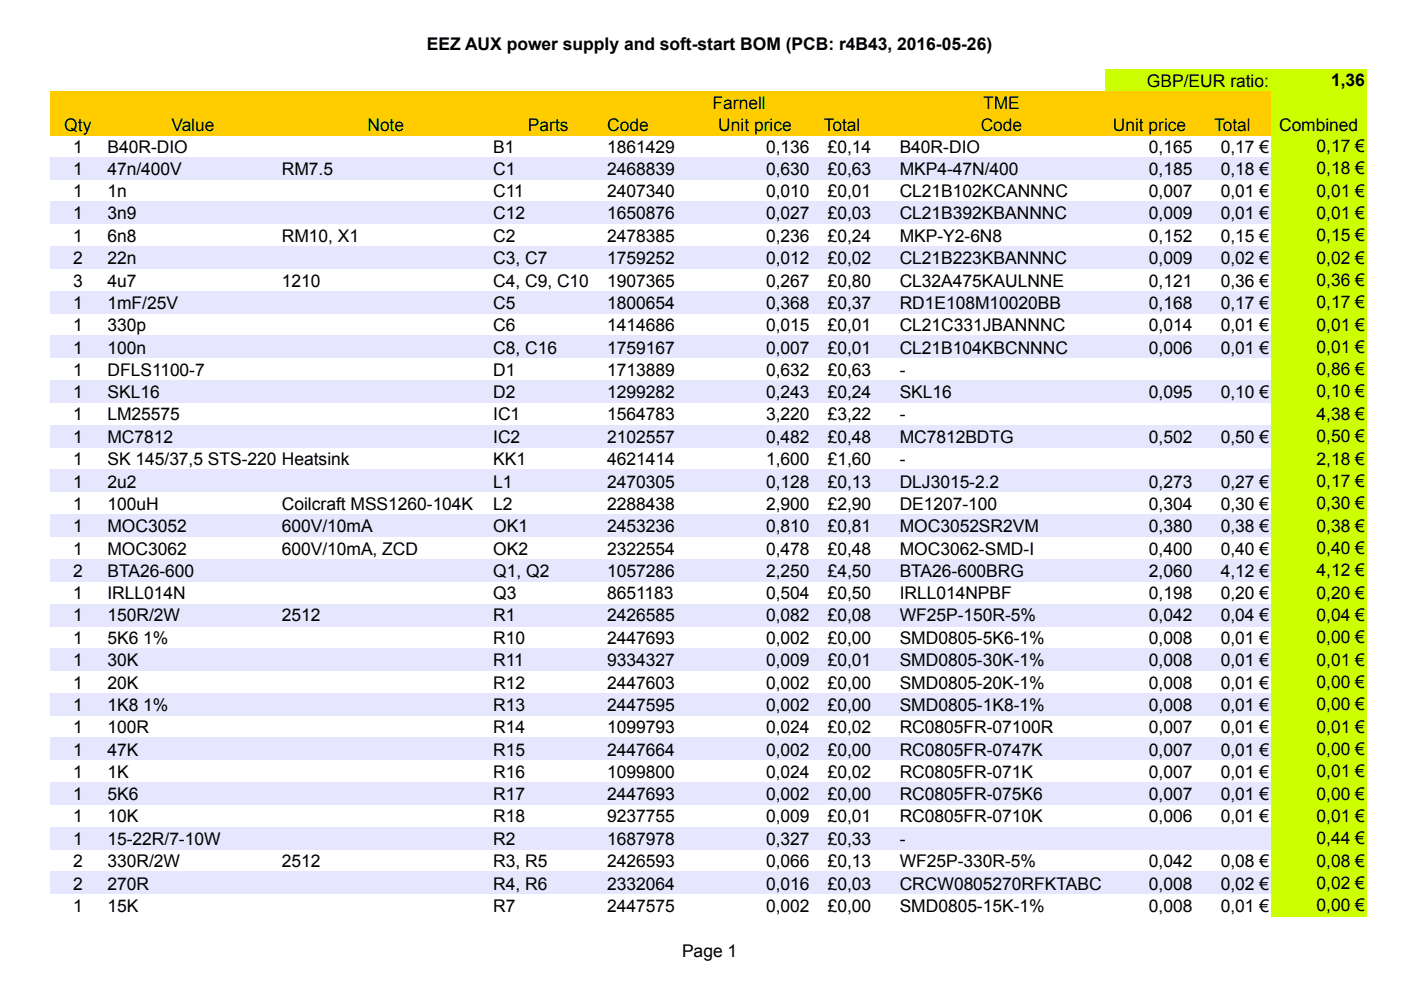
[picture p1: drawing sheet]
<svg xmlns="http://www.w3.org/2000/svg" width="297mm" height="210mm" viewBox="0 0 297 210" stroke-linecap="round" stroke-linejoin="round" font-family="sans-serif">
<defs><g id="words">
<g font-size="3.7">
<text x="90.5" y="10.7">EEZ AUX power supply and soft-start BOM (PCB: r4B43, 2016-05-26)</text>
<text x="151.1" y="23.1">Farnell</text>
<text x="208.4" y="23.1">TME</text>
<text x="243.2" y="18.4">GBP/EUR ratio:</text>
<text x="282.2" y="18.2">1,36</text>
<text x="13.6" y="27.8">Qty</text>
<text x="36.3" y="27.8">Value</text>
<text x="77.9" y="27.8">Note</text>
<text x="111.9" y="27.8">Parts</text>
<text x="128.7" y="27.8">Code</text>
<text x="152.3" y="27.8">Unit price</text>
<text x="174.7" y="27.8">Total</text>
<text x="207.9" y="27.8">Code</text>
<text x="235.9" y="27.8">Unit price</text>
<text x="257.4" y="27.8">Total</text>
<text x="271.2" y="27.8">Combined</text>
<text x="15.5" y="32.4">1</text>
<text x="22.8" y="32.4">B40R-DIO</text>
<text x="104.6" y="32.4">B1</text>
<text x="128.7" y="32.4">1861429</text>
<text x="162.4" y="32.4">0,136</text>
<text x="175.5" y="32.4">£0,14</text>
<text x="190.7" y="32.4">B40R-DIO</text>
<text x="243.6" y="32.4">0,165</text>
<text x="258.8" y="32.4">0,17 €</text>
<text x="279.2" y="32.2">0,17 €</text>
<text x="15.5" y="37.1">1</text>
<text x="15.5" y="41.8">1</text>
<text x="22.8" y="37.1">47n/400V</text>
<text x="22.8" y="41.8">1n</text>
<text x="59.8" y="37.1">RM7.5</text>
<text x="104.6" y="37.1">C1</text>
<text x="104.6" y="41.8">C11</text>
<text x="128.7" y="37.1">2468839</text>
<text x="128.7" y="41.8">2407340</text>
<text x="162.4" y="37.1">0,630</text>
<text x="162.4" y="41.8">0,010</text>
<text x="175.5" y="37.1">£0,63</text>
<text x="175.5" y="41.8">£0,01</text>
<text x="190.7" y="37.1">MKP4-47N/400</text>
<text x="190.7" y="41.8">CL21B102KCANNNC</text>
<text x="243.6" y="37.1">0,185</text>
<text x="243.6" y="41.8">0,007</text>
<text x="258.8" y="37.1">0,18 €</text>
<text x="258.8" y="41.8">0,01 €</text>
<text x="279.2" y="36.9">0,18 €</text>
<text x="279.2" y="41.7">0,01 €</text>
<text x="15.5" y="46.5">1</text>
<text x="22.8" y="46.5">3n9</text>
<text x="104.6" y="46.5">C12</text>
<text x="128.7" y="46.5">1650876</text>
<text x="162.4" y="46.5">0,027</text>
<text x="175.5" y="46.5">£0,03</text>
<text x="190.7" y="46.5">CL21B392KBANNNC</text>
<text x="243.6" y="46.5">0,009</text>
<text x="258.8" y="46.5">0,01 €</text>
<text x="279.2" y="46.4">0,01 €</text>
<text x="15.5" y="51.3">1</text>
<text x="22.8" y="51.3">6n8</text>
<text x="59.8" y="51.3">RM10, X1</text>
<text x="104.6" y="51.3">C2</text>
<text x="128.7" y="51.3">2478385</text>
<text x="162.4" y="51.3">0,236</text>
<text x="175.5" y="51.3">£0,24</text>
<text x="190.7" y="51.3">MKP-Y2-6N8</text>
<text x="243.6" y="51.3">0,152</text>
<text x="258.8" y="51.3">0,15 €</text>
<text x="279.2" y="51.2">0,15 €</text>
<text x="15.5" y="56">2</text>
<text x="22.8" y="56">22n</text>
<text x="104.6" y="56">C3, C7</text>
<text x="128.7" y="56">1759252</text>
<text x="162.4" y="56">0,012</text>
<text x="175.5" y="56">£0,02</text>
<text x="190.7" y="56">CL21B223KBANNNC</text>
<text x="243.6" y="56">0,009</text>
<text x="258.8" y="56">0,02 €</text>
<text x="279.2" y="55.9">0,02 €</text>
<text x="15.5" y="60.7">3</text>
<text x="15.5" y="65.5">1</text>
<text x="22.8" y="60.7">4u7</text>
<text x="22.8" y="65.5">1mF/25V</text>
<text x="59.8" y="60.7">1210</text>
<text x="104.6" y="60.7">C4, C9, C10</text>
<text x="104.6" y="65.5">C5</text>
<text x="128.7" y="60.7">1907365</text>
<text x="128.7" y="65.5">1800654</text>
<text x="162.4" y="60.7">0,267</text>
<text x="162.4" y="65.5">0,368</text>
<text x="175.5" y="60.7">£0,80</text>
<text x="175.5" y="65.5">£0,37</text>
<text x="190.7" y="60.7">CL32A475KAULNNE</text>
<text x="190.7" y="65.5">RD1E108M10020BB</text>
<text x="243.6" y="60.7">0,121</text>
<text x="243.6" y="65.5">0,168</text>
<text x="258.8" y="60.7">0,36 €</text>
<text x="258.8" y="65.5">0,17 €</text>
<text x="279.2" y="60.6">0,36 €</text>
<text x="279.2" y="65.3">0,17 €</text>
<text x="15.5" y="70.2">1</text>
<text x="22.8" y="70.2">330p</text>
<text x="104.6" y="70.2">C6</text>
<text x="128.7" y="70.2">1414686</text>
<text x="162.4" y="70.2">0,015</text>
<text x="175.5" y="70.2">£0,01</text>
<text x="190.7" y="70.2">CL21C331JBANNNC</text>
<text x="243.6" y="70.2">0,014</text>
<text x="258.8" y="70.2">0,01 €</text>
<text x="279.2" y="70.1">0,01 €</text>
<text x="15.5" y="75">1</text>
<text x="22.8" y="75">100n</text>
<text x="104.6" y="75">C8, C16</text>
<text x="128.7" y="75">1759167</text>
<text x="162.4" y="75">0,007</text>
<text x="175.5" y="75">£0,01</text>
<text x="190.7" y="75">CL21B104KBCNNNC</text>
<text x="243.6" y="75">0,006</text>
<text x="258.8" y="75">0,01 €</text>
<text x="279.2" y="74.8">0,01 €</text>
<text x="15.5" y="79.7">1</text>
<text x="22.8" y="79.7">DFLS1100-7</text>
<text x="104.6" y="79.7">D1</text>
<text x="128.7" y="79.7">1713889</text>
<text x="162.4" y="79.7">0,632</text>
<text x="175.5" y="79.7">£0,63</text>
<text x="190.7" y="79.7">-</text>
<text x="279.2" y="79.6">0,86 €</text>
<text x="15.5" y="84.4">1</text>
<text x="15.5" y="89.1">1</text>
<text x="22.8" y="84.4">SKL16</text>
<text x="22.8" y="89.1">LM25575</text>
<text x="104.6" y="84.4">D2</text>
<text x="104.6" y="89.1">IC1</text>
<text x="128.7" y="84.4">1299282</text>
<text x="128.7" y="89.1">1564783</text>
<text x="162.4" y="84.4">0,243</text>
<text x="162.4" y="89.1">3,220</text>
<text x="175.5" y="84.4">£0,24</text>
<text x="175.5" y="89.1">£3,22</text>
<text x="190.7" y="84.4">SKL16</text>
<text x="190.7" y="89.1">-</text>
<text x="243.6" y="84.4">0,095</text>
<text x="258.8" y="84.4">0,10 €</text>
<text x="279.2" y="84.3">0,10 €</text>
<text x="279.2" y="89">4,38 €</text>
<text x="15.5" y="93.9">1</text>
<text x="22.8" y="93.9">MC7812</text>
<text x="104.6" y="93.9">IC2</text>
<text x="128.7" y="93.9">2102557</text>
<text x="162.4" y="93.9">0,482</text>
<text x="175.5" y="93.9">£0,48</text>
<text x="190.7" y="93.9">MC7812BDTG</text>
<text x="243.6" y="93.9">0,502</text>
<text x="258.8" y="93.9">0,50 €</text>
<text x="279.2" y="93.8">0,50 €</text>
<text x="15.5" y="98.6">1</text>
<text x="22.8" y="98.6">SK 145/37,5 STS-220 Heatsink</text>
<text x="104.6" y="98.6">KK1</text>
<text x="128.7" y="98.6">4621414</text>
<text x="162.4" y="98.6">1,600</text>
<text x="175.5" y="98.6">£1,60</text>
<text x="190.7" y="98.6">-</text>
<text x="279.2" y="98.5">2,18 €</text>
<text x="15.5" y="103.4">1</text>
<text x="22.8" y="103.4">2u2</text>
<text x="104.6" y="103.4">L1</text>
<text x="128.7" y="103.4">2470305</text>
<text x="162.4" y="103.4">0,128</text>
<text x="175.5" y="103.4">£0,13</text>
<text x="190.7" y="103.4">DLJ3015-2.2</text>
<text x="243.6" y="103.4">0,273</text>
<text x="258.8" y="103.4">0,27 €</text>
<text x="279.2" y="103.2">0,17 €</text>
<text x="279.2" y="108">0,30 €</text>
<text x="15.5" y="108.1">1</text>
<text x="15.5" y="112.8">1</text>
<text x="22.8" y="108.1">100uH</text>
<text x="22.8" y="112.8">MOC3052</text>
<text x="59.8" y="108.1">Coilcraft MSS1260-104K</text>
<text x="59.8" y="112.8">600V/10mA</text>
<text x="104.6" y="108.1">L2</text>
<text x="104.6" y="112.8">OK1</text>
<text x="128.7" y="108.1">2288438</text>
<text x="128.7" y="112.8">2453236</text>
<text x="162.4" y="108.1">2,900</text>
<text x="162.4" y="112.8">0,810</text>
<text x="175.5" y="108.1">£2,90</text>
<text x="175.5" y="112.8">£0,81</text>
<text x="190.7" y="108.1">DE1207-100</text>
<text x="190.7" y="112.8">MOC3052SR2VM</text>
<text x="243.6" y="108.1">0,304</text>
<text x="243.6" y="112.8">0,380</text>
<text x="258.8" y="108.1">0,30 €</text>
<text x="258.8" y="112.8">0,38 €</text>
<text x="279.2" y="112.7">0,38 €</text>
<text x="15.5" y="117.6">1</text>
<text x="22.8" y="117.6">MOC3062</text>
<text x="59.8" y="117.6">600V/10mA, ZCD</text>
<text x="104.6" y="117.6">OK2</text>
<text x="128.7" y="117.6">2322554</text>
<text x="162.4" y="117.6">0,478</text>
<text x="175.5" y="117.6">£0,48</text>
<text x="190.7" y="117.6">MOC3062-SMD-I</text>
<text x="243.6" y="117.6">0,400</text>
<text x="258.8" y="117.6">0,40 €</text>
<text x="279.2" y="117.4">0,40 €</text>
<text x="15.5" y="122.3">2</text>
<text x="22.8" y="122.3">BTA26-600</text>
<text x="104.6" y="122.3">Q1, Q2</text>
<text x="128.7" y="122.3">1057286</text>
<text x="162.4" y="122.3">2,250</text>
<text x="175.5" y="122.3">£4,50</text>
<text x="190.7" y="122.3">BTA26-600BRG</text>
<text x="243.6" y="122.3">2,060</text>
<text x="258.8" y="122.3">4,12 €</text>
<text x="279.2" y="122.2">4,12 €</text>
<text x="15.5" y="127">1</text>
<text x="15.5" y="131.8">1</text>
<text x="22.8" y="127">IRLL014N</text>
<text x="22.8" y="131.8">150R/2W</text>
<text x="59.8" y="131.8">2512</text>
<text x="104.6" y="127">Q3</text>
<text x="104.6" y="131.8">R1</text>
<text x="128.7" y="127">8651183</text>
<text x="128.7" y="131.8">2426585</text>
<text x="162.4" y="127">0,504</text>
<text x="162.4" y="131.8">0,082</text>
<text x="175.5" y="127">£0,50</text>
<text x="175.5" y="131.8">£0,08</text>
<text x="190.7" y="127">IRLL014NPBF</text>
<text x="190.7" y="131.8">WF25P-150R-5%</text>
<text x="243.6" y="127">0,198</text>
<text x="243.6" y="131.8">0,042</text>
<text x="258.8" y="127">0,20 €</text>
<text x="258.8" y="131.8">0,04 €</text>
<text x="279.2" y="126.9">0,20 €</text>
<text x="279.2" y="131.7">0,04 €</text>
<text x="15.5" y="136.5">1</text>
<text x="22.8" y="136.5">5K6 1%</text>
<text x="104.6" y="136.5">R10</text>
<text x="128.7" y="136.5">2447693</text>
<text x="162.4" y="136.5">0,002</text>
<text x="175.5" y="136.5">£0,00</text>
<text x="190.7" y="136.5">SMD0805-5K6-1%</text>
<text x="243.6" y="136.5">0,008</text>
<text x="258.8" y="136.5">0,01 €</text>
<text x="279.2" y="136.4">0,00 €</text>
<text x="15.5" y="141.3">1</text>
<text x="22.8" y="141.3">30K</text>
<text x="104.6" y="141.3">R11</text>
<text x="128.7" y="141.3">9334327</text>
<text x="162.4" y="141.3">0,009</text>
<text x="175.5" y="141.3">£0,01</text>
<text x="190.7" y="141.3">SMD0805-30K-1%</text>
<text x="243.6" y="141.3">0,008</text>
<text x="258.8" y="141.3">0,01 €</text>
<text x="279.2" y="141.1">0,01 €</text>
<text x="15.5" y="146">1</text>
<text x="22.8" y="146">20K</text>
<text x="104.6" y="146">R12</text>
<text x="128.7" y="146">2447603</text>
<text x="162.4" y="146">0,002</text>
<text x="175.5" y="146">£0,00</text>
<text x="190.7" y="146">SMD0805-20K-1%</text>
<text x="243.6" y="146">0,008</text>
<text x="258.8" y="146">0,01 €</text>
<text x="279.2" y="145.8">0,00 €</text>
<text x="15.5" y="150.7">1</text>
<text x="15.5" y="155.5">1</text>
<text x="22.8" y="150.7">1K8 1%</text>
<text x="22.8" y="155.5">100R</text>
<text x="104.6" y="150.7">R13</text>
<text x="104.6" y="155.5">R14</text>
<text x="128.7" y="150.7">2447595</text>
<text x="128.7" y="155.5">1099793</text>
<text x="162.4" y="150.7">0,002</text>
<text x="162.4" y="155.5">0,024</text>
<text x="175.5" y="150.7">£0,00</text>
<text x="175.5" y="155.5">£0,02</text>
<text x="190.7" y="150.7">SMD0805-1K8-1%</text>
<text x="190.7" y="155.5">RC0805FR-07100R</text>
<text x="243.6" y="150.7">0,008</text>
<text x="243.6" y="155.5">0,007</text>
<text x="258.8" y="150.7">0,01 €</text>
<text x="258.8" y="155.5">0,01 €</text>
<text x="279.2" y="150.6">0,00 €</text>
<text x="279.2" y="155.3">0,01 €</text>
<text x="15.5" y="160.2">1</text>
<text x="22.8" y="160.2">47K</text>
<text x="104.6" y="160.2">R15</text>
<text x="128.7" y="160.2">2447664</text>
<text x="162.4" y="160.2">0,002</text>
<text x="175.5" y="160.2">£0,00</text>
<text x="190.7" y="160.2">RC0805FR-0747K</text>
<text x="243.6" y="160.2">0,007</text>
<text x="258.8" y="160.2">0,01 €</text>
<text x="279.2" y="160.1">0,00 €</text>
<text x="15.5" y="164.9">1</text>
<text x="22.8" y="164.9">1K</text>
<text x="104.6" y="164.9">R16</text>
<text x="128.7" y="164.9">1099800</text>
<text x="162.4" y="164.9">0,024</text>
<text x="175.5" y="164.9">£0,02</text>
<text x="190.7" y="164.9">RC0805FR-071K</text>
<text x="243.6" y="164.9">0,007</text>
<text x="258.8" y="164.9">0,01 €</text>
<text x="279.2" y="164.8">0,01 €</text>
<text x="15.5" y="169.7">1</text>
<text x="22.8" y="169.7">5K6</text>
<text x="104.6" y="169.7">R17</text>
<text x="128.7" y="169.7">2447693</text>
<text x="162.4" y="169.7">0,002</text>
<text x="175.5" y="169.7">£0,00</text>
<text x="190.7" y="169.7">RC0805FR-075K6</text>
<text x="243.6" y="169.7">0,007</text>
<text x="258.8" y="169.7">0,01 €</text>
<text x="279.2" y="169.5">0,00 €</text>
<text x="15.5" y="174.4">1</text>
<text x="15.5" y="179.1">1</text>
<text x="22.8" y="174.4">10K</text>
<text x="22.8" y="179.1">15-22R/7-10W</text>
<text x="104.6" y="174.4">R18</text>
<text x="104.6" y="179.1">R2</text>
<text x="128.7" y="174.4">9237755</text>
<text x="128.7" y="179.1">1687978</text>
<text x="162.4" y="174.4">0,009</text>
<text x="162.4" y="179.1">0,327</text>
<text x="175.5" y="174.4">£0,01</text>
<text x="175.5" y="179.1">£0,33</text>
<text x="190.7" y="174.4">RC0805FR-0710K</text>
<text x="190.7" y="179.1">-</text>
<text x="243.6" y="174.4">0,006</text>
<text x="258.8" y="174.4">0,01 €</text>
<text x="279.2" y="174.3">0,01 €</text>
<text x="279.2" y="179">0,44 €</text>
<text x="15.5" y="183.9">2</text>
<text x="22.8" y="183.9">330R/2W</text>
<text x="59.8" y="183.9">2512</text>
<text x="104.6" y="183.9">R3, R5</text>
<text x="128.7" y="183.9">2426593</text>
<text x="162.4" y="183.9">0,066</text>
<text x="175.5" y="183.9">£0,13</text>
<text x="190.7" y="183.9">WF25P-330R-5%</text>
<text x="243.6" y="183.9">0,042</text>
<text x="258.8" y="183.9">0,08 €</text>
<text x="279.2" y="183.7">0,08 €</text>
<text x="15.5" y="188.6">2</text>
<text x="22.8" y="188.6">270R</text>
<text x="104.6" y="188.6">R4, R6</text>
<text x="128.7" y="188.6">2332064</text>
<text x="162.4" y="188.6">0,016</text>
<text x="175.5" y="188.6">£0,03</text>
<text x="190.7" y="188.6">CRCW0805270RFKTABC</text>
<text x="243.6" y="188.6">0,008</text>
<text x="258.8" y="188.6">0,02 €</text>
<text x="279.2" y="188.5">0,02 €</text>
<text x="15.5" y="193.3">1</text>
<text x="22.8" y="193.3">15K</text>
<text x="104.6" y="193.3">R7</text>
<text x="128.7" y="193.3">2447575</text>
<text x="162.4" y="193.3">0,002</text>
<text x="175.5" y="193.3">£0,00</text>
<text x="190.7" y="193.3">SMD0805-15K-1%</text>
<text x="243.6" y="193.3">0,008</text>
<text x="258.8" y="193.3">0,01 €</text>
<text x="279.2" y="193.2">0,00 €</text>
<text x="144.6" y="202.8">Page 1</text>
</g>
</g></defs>
<path d="M234.3 14.6h55.4v4.7h-55.4z" fill-rule="evenodd" fill="#cf0"/>
<path d="M10.6 19.3h258.9v9.4h-258.9z" fill-rule="evenodd" fill="#fc0"/>
<g fill="#cf0">
<path d="M269.4 19.3h20.3v9.4h-20.3z" fill-rule="evenodd"/>
<path d="M269.4 28.7h20.3v4.7h-20.3z" fill-rule="evenodd"/>
</g>
<path d="M10.6 33.4h258.9v4.7h-258.9z" fill-rule="evenodd" fill="#e6e6ff"/>
<g fill="#cf0">
<path d="M269.4 33.4h20.3v4.7h-20.3z" fill-rule="evenodd"/>
<path d="M269.4 38h20.3v4.8h-20.3z" fill-rule="evenodd"/>
</g>
<path d="M10.6 42.8h258.9v4.7h-258.9z" fill-rule="evenodd" fill="#e6e6ff"/>
<g fill="#cf0">
<path d="M269.4 42.8h20.3v4.7h-20.3z" fill-rule="evenodd"/>
<path d="M269.4 47.5h20.3v4.8h-20.3z" fill-rule="evenodd"/>
</g>
<path d="M10.6 52.2h258.9v4.8h-258.9z" fill-rule="evenodd" fill="#e6e6ff"/>
<g fill="#cf0">
<path d="M269.4 52.2h20.3v4.8h-20.3z" fill-rule="evenodd"/>
<path d="M269.4 57h20.3v4.7h-20.3z" fill-rule="evenodd"/>
</g>
<path d="M10.6 61.7h258.9v4.8h-258.9z" fill-rule="evenodd" fill="#e6e6ff"/>
<g fill="#cf0">
<path d="M269.4 61.7h20.3v4.8h-20.3z" fill-rule="evenodd"/>
<path d="M269.4 66.5h20.3v4.7h-20.3z" fill-rule="evenodd"/>
</g>
<path d="M10.6 71.2h258.9v4.8h-258.9z" fill-rule="evenodd" fill="#e6e6ff"/>
<g fill="#cf0">
<path d="M269.4 71.2h20.3v4.8h-20.3z" fill-rule="evenodd"/>
<path d="M269.4 75.9h20.3v4.8h-20.3z" fill-rule="evenodd"/>
</g>
<path d="M10.6 80.6h258.9v4.8h-258.9z" fill-rule="evenodd" fill="#e6e6ff"/>
<g fill="#cf0">
<path d="M269.4 80.6h20.3v4.8h-20.3z" fill-rule="evenodd"/>
<path d="M269.4 85.4h20.3v4.8h-20.3z" fill-rule="evenodd"/>
</g>
<path d="M10.6 90.1h258.9v4.8h-258.9z" fill-rule="evenodd" fill="#e6e6ff"/>
<g fill="#cf0">
<path d="M269.4 90.1h20.3v4.8h-20.3z" fill-rule="evenodd"/>
<path d="M269.4 94.9h20.3v4.7h-20.3z" fill-rule="evenodd"/>
</g>
<path d="M10.6 99.6h258.9v4.8h-258.9z" fill-rule="evenodd" fill="#e6e6ff"/>
<g fill="#cf0">
<path d="M269.4 99.6h20.3v4.8h-20.3z" fill-rule="evenodd"/>
<path d="M269.4 104.3h20.3v4.8h-20.3z" fill-rule="evenodd"/>
</g>
<path d="M10.6 109.1h258.9v4.7h-258.9z" fill-rule="evenodd" fill="#e6e6ff"/>
<g fill="#cf0">
<path d="M269.4 109.1h20.3v4.7h-20.3z" fill-rule="evenodd"/>
<path d="M269.4 113.8h20.3v4.8h-20.3z" fill-rule="evenodd"/>
</g>
<path d="M10.6 118.5h258.9v4.8h-258.9z" fill-rule="evenodd" fill="#e6e6ff"/>
<g fill="#cf0">
<path d="M269.4 118.5h20.3v4.8h-20.3z" fill-rule="evenodd"/>
<path d="M269.4 123.3h20.3v4.7h-20.3z" fill-rule="evenodd"/>
</g>
<path d="M10.6 128h258.9v4.8h-258.9z" fill-rule="evenodd" fill="#e6e6ff"/>
<g fill="#cf0">
<path d="M269.4 128h20.3v4.8h-20.3z" fill-rule="evenodd"/>
<path d="M269.4 132.8h20.3v4.7h-20.3z" fill-rule="evenodd"/>
</g>
<path d="M10.6 137.5h258.9v4.7h-258.9z" fill-rule="evenodd" fill="#e6e6ff"/>
<g fill="#cf0">
<path d="M269.4 137.5h20.3v4.7h-20.3z" fill-rule="evenodd"/>
<path d="M269.4 142.2h20.3v4.8h-20.3z" fill-rule="evenodd"/>
</g>
<path d="M10.6 147h258.9v4.7h-258.9z" fill-rule="evenodd" fill="#e6e6ff"/>
<g fill="#cf0">
<path d="M269.4 147h20.3v4.7h-20.3z" fill-rule="evenodd"/>
<path d="M269.4 151.7h20.3v4.8h-20.3z" fill-rule="evenodd"/>
</g>
<path d="M10.6 156.4h258.9v4.8h-258.9z" fill-rule="evenodd" fill="#e6e6ff"/>
<g fill="#cf0">
<path d="M269.4 156.4h20.3v4.8h-20.3z" fill-rule="evenodd"/>
<path d="M269.4 161.1h20.3v4.8h-20.3z" fill-rule="evenodd"/>
</g>
<path d="M10.6 165.9h258.9v4.8h-258.9z" fill-rule="evenodd" fill="#e6e6ff"/>
<g fill="#cf0">
<path d="M269.4 165.9h20.3v4.8h-20.3z" fill-rule="evenodd"/>
<path d="M269.4 170.6h20.3v4.8h-20.3z" fill-rule="evenodd"/>
</g>
<path d="M10.6 175.4h258.9v4.7h-258.9z" fill-rule="evenodd" fill="#e6e6ff"/>
<g fill="#cf0">
<path d="M269.4 175.4h20.3v4.7h-20.3z" fill-rule="evenodd"/>
<path d="M269.4 180.1h20.3v4.8h-20.3z" fill-rule="evenodd"/>
</g>
<path d="M10.6 184.8h258.9v4.8h-258.9z" fill-rule="evenodd" fill="#e6e6ff"/>
<g fill="#cf0">
<path d="M269.4 184.8h20.3v4.8h-20.3z" fill-rule="evenodd"/>
<path d="M269.4 189.6h20.3v4.7h-20.3z" fill-rule="evenodd"/>
</g>
<use href="#words"/>
</svg>
